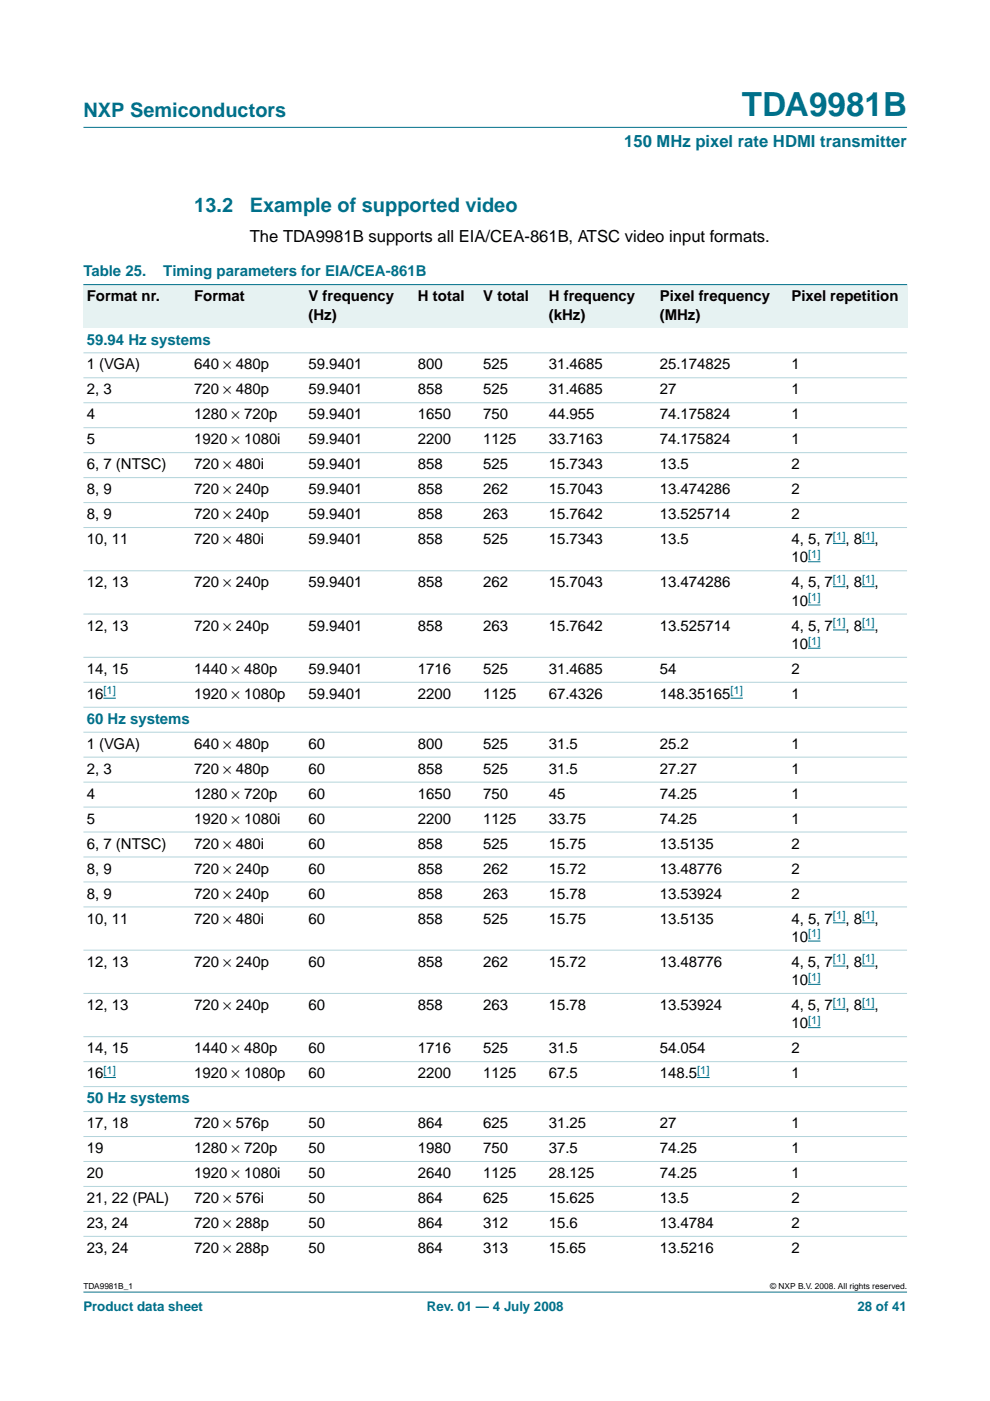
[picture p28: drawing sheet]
<svg xmlns="http://www.w3.org/2000/svg" width="210mm" height="297mm" viewBox="0 0 210 297" stroke-linecap="round" stroke-linejoin="round" font-family="sans-serif">
<defs><g id="words">
<text font-size="7.1" fill="#00708a" x="157.3" y="24.7">TDA9981B</text>
<g font-size="4.2" fill="#00708a">
<text x="17.7" y="24.9">NXP Semiconductors</text>
<text x="41.2" y="45">13.2</text>
<text x="53" y="45">Example of supported video</text>
</g>
<text font-size="3.5" fill="#00708a" x="132.4" y="31.1">150 MHz pixel rate HDMI transmitter</text>
<text font-size="3.5" x="53" y="51.2">The TDA9981B supports all EIA/CEA-861B, ATSC video input formats.</text>
<g font-size="3.2" fill="#00708a">
<text x="17.7" y="58.6">Table 25.</text>
<text x="34.6" y="58.6">Timing parameters for EIA/CEA-861B</text>
<text x="18.4" y="73">59.94 Hz systems</text>
<text x="18.4" y="153.5">60 Hz systems</text>
<text x="18.4" y="233.9">50 Hz systems</text>
</g>
<g font-size="3.2">
<text x="18.4" y="63.9">Format nr.</text>
<text x="41.2" y="63.9">Format</text>
<text x="65.4" y="63.9">V frequency</text>
<text x="88.6" y="63.9">H total</text>
<text x="102.5" y="63.9">V total</text>
<text x="116.3" y="63.9">H frequency</text>
<text x="139.9" y="63.9">Pixel frequency</text>
<text x="167.8" y="63.9">Pixel repetition</text>
<text x="65.4" y="67.8">(Hz)</text>
<text x="116.3" y="67.8">(kHz)</text>
<text x="139.9" y="67.8">(MHz)</text>
<text x="18.4" y="78.3">1 (VGA)</text>
<text x="18.4" y="83.6">2, 3</text>
<text x="41.2" y="78.3">640 × 480p</text>
<text x="41.2" y="83.6">720 × 480p</text>
<text x="65.4" y="78.3">59.9401</text>
<text x="65.4" y="83.6">59.9401</text>
<text x="88.6" y="78.3">800</text>
<text x="88.6" y="83.6">858</text>
<text x="102.5" y="78.3">525</text>
<text x="102.5" y="83.6">525</text>
<text x="116.4" y="78.3">31.4685</text>
<text x="116.4" y="83.6">31.4685</text>
<text x="139.9" y="78.3">25.174825</text>
<text x="139.9" y="83.6">27</text>
<text x="167.8" y="78.3">1</text>
<text x="167.8" y="83.6">1</text>
<text x="18.4" y="88.9">4</text>
<text x="41.2" y="88.9">1280 × 720p</text>
<text x="65.4" y="88.9">59.9401</text>
<text x="88.6" y="88.9">1650</text>
<text x="102.5" y="88.9">750</text>
<text x="116.4" y="88.9">44.955</text>
<text x="139.9" y="88.9">74.175824</text>
<text x="167.8" y="88.9">1</text>
<text x="18.4" y="94.2">5</text>
<text x="41.2" y="94.2">1920 × 1080i</text>
<text x="65.4" y="94.2">59.9401</text>
<text x="88.6" y="94.2">2200</text>
<text x="102.5" y="94.2">1125</text>
<text x="116.4" y="94.2">33.7163</text>
<text x="139.9" y="94.2">74.175824</text>
<text x="167.8" y="94.2">1</text>
<text x="18.4" y="99.5">6, 7 (NTSC)</text>
<text x="41.2" y="99.5">720 × 480i</text>
<text x="65.4" y="99.5">59.9401</text>
<text x="88.6" y="99.5">858</text>
<text x="102.5" y="99.5">525</text>
<text x="116.4" y="99.5">15.7343</text>
<text x="139.9" y="99.5">13.5</text>
<text x="167.8" y="99.5">2</text>
<text x="18.4" y="104.8">8, 9</text>
<text x="41.2" y="104.8">720 × 240p</text>
<text x="65.4" y="104.8">59.9401</text>
<text x="88.6" y="104.8">858</text>
<text x="102.5" y="104.8">262</text>
<text x="116.4" y="104.8">15.7043</text>
<text x="139.9" y="104.8">13.474286</text>
<text x="167.8" y="104.8">2</text>
<text x="18.4" y="110.1">8, 9</text>
<text x="41.2" y="110.1">720 × 240p</text>
<text x="65.4" y="110.1">59.9401</text>
<text x="88.6" y="110.1">858</text>
<text x="102.5" y="110.1">263</text>
<text x="116.4" y="110.1">15.7642</text>
<text x="139.9" y="110.1">13.525714</text>
<text x="167.8" y="110.1">2</text>
<text x="18.4" y="115.4">10, 11</text>
<text x="41.2" y="115.4">720 × 480i</text>
<text x="65.4" y="115.4">59.9401</text>
<text x="88.6" y="115.4">858</text>
<text x="102.5" y="115.4">525</text>
<text x="116.4" y="115.4">15.7343</text>
<text x="139.9" y="115.4">13.5</text>
<text x="167.8" y="119.3">10</text>
<text x="167.8" y="115.4">4, 5, 7</text>
<text x="179.3" y="115.4">, 8</text>
<text x="185.4" y="115.4">,</text>
<text x="18.4" y="124.5">12, 13</text>
<text x="41.2" y="124.5">720 × 240p</text>
<text x="65.4" y="124.5">59.9401</text>
<text x="88.6" y="124.5">858</text>
<text x="102.5" y="124.5">262</text>
<text x="116.4" y="124.5">15.7043</text>
<text x="139.9" y="124.5">13.474286</text>
<text x="167.8" y="124.5">4, 5, 7</text>
<text x="179.3" y="124.5">, 8</text>
<text x="185.4" y="124.5">,</text>
<text x="167.8" y="128.4">10</text>
<text x="18.4" y="133.7">12, 13</text>
<text x="41.2" y="133.7">720 × 240p</text>
<text x="65.4" y="133.7">59.9401</text>
<text x="88.6" y="133.7">858</text>
<text x="102.5" y="133.7">263</text>
<text x="116.4" y="133.7">15.7642</text>
<text x="139.9" y="133.7">13.525714</text>
<text x="167.8" y="137.6">10</text>
<text x="167.8" y="133.7">4, 5, 7</text>
<text x="179.3" y="133.7">, 8</text>
<text x="185.4" y="133.7">,</text>
<text x="18.4" y="142.9">14, 15</text>
<text x="41.2" y="142.9">1440 × 480p</text>
<text x="65.4" y="142.9">59.9401</text>
<text x="88.6" y="142.9">1716</text>
<text x="102.5" y="142.9">525</text>
<text x="116.4" y="142.9">31.4685</text>
<text x="139.9" y="142.9">54</text>
<text x="167.8" y="142.9">2</text>
<text x="18.4" y="148.2">16</text>
<text x="41.2" y="148.2">1920 × 1080p</text>
<text x="65.4" y="148.2">59.9401</text>
<text x="88.6" y="148.2">2200</text>
<text x="102.5" y="148.2">1125</text>
<text x="116.4" y="148.2">67.4326</text>
<text x="139.9" y="148.2">148.35165</text>
<text x="167.8" y="148.2">1</text>
<text x="18.4" y="158.8">1 (VGA)</text>
<text x="41.2" y="158.8">640 × 480p</text>
<text x="65.4" y="158.8">60</text>
<text x="88.6" y="158.8">800</text>
<text x="102.5" y="158.8">525</text>
<text x="116.3" y="158.8">31.5</text>
<text x="139.9" y="158.8">25.2</text>
<text x="167.8" y="158.8">1</text>
<text x="18.4" y="164.1">2, 3</text>
<text x="41.2" y="164.1">720 × 480p</text>
<text x="65.4" y="164.1">60</text>
<text x="88.6" y="164.1">858</text>
<text x="102.5" y="164.1">525</text>
<text x="116.3" y="164.1">31.5</text>
<text x="139.9" y="164.1">27.27</text>
<text x="167.8" y="164.1">1</text>
<text x="18.4" y="169.4">4</text>
<text x="41.2" y="169.4">1280 × 720p</text>
<text x="65.4" y="169.4">60</text>
<text x="88.6" y="169.4">1650</text>
<text x="102.5" y="169.4">750</text>
<text x="116.3" y="169.4">45</text>
<text x="139.9" y="169.4">74.25</text>
<text x="167.8" y="169.4">1</text>
<text x="18.4" y="174.6">5</text>
<text x="18.4" y="179.9">6, 7 (NTSC)</text>
<text x="41.2" y="174.6">1920 × 1080i</text>
<text x="41.2" y="179.9">720 × 480i</text>
<text x="65.4" y="174.6">60</text>
<text x="65.4" y="179.9">60</text>
<text x="88.6" y="174.6">2200</text>
<text x="88.6" y="179.9">858</text>
<text x="102.5" y="174.6">1125</text>
<text x="102.5" y="179.9">525</text>
<text x="116.3" y="174.6">33.75</text>
<text x="116.3" y="179.9">15.75</text>
<text x="139.9" y="174.6">74.25</text>
<text x="139.9" y="179.9">13.5135</text>
<text x="167.8" y="174.6">1</text>
<text x="167.8" y="179.9">2</text>
<text x="18.4" y="185.2">8, 9</text>
<text x="41.2" y="185.2">720 × 240p</text>
<text x="65.4" y="185.2">60</text>
<text x="88.6" y="185.2">858</text>
<text x="102.5" y="185.2">262</text>
<text x="116.3" y="185.2">15.72</text>
<text x="139.9" y="185.2">13.48776</text>
<text x="167.8" y="185.2">2</text>
<text x="18.4" y="190.5">8, 9</text>
<text x="41.2" y="190.5">720 × 240p</text>
<text x="65.4" y="190.5">60</text>
<text x="88.6" y="190.5">858</text>
<text x="102.5" y="190.5">263</text>
<text x="116.3" y="190.5">15.78</text>
<text x="139.9" y="190.5">13.53924</text>
<text x="167.8" y="190.5">2</text>
<text x="18.4" y="195.8">10, 11</text>
<text x="41.2" y="195.8">720 × 480i</text>
<text x="65.4" y="195.8">60</text>
<text x="88.6" y="195.8">858</text>
<text x="102.5" y="195.8">525</text>
<text x="116.3" y="195.8">15.75</text>
<text x="139.9" y="195.8">13.5135</text>
<text x="167.8" y="195.8">4, 5, 7</text>
<text x="179.3" y="195.8">, 8</text>
<text x="185.4" y="195.8">,</text>
<text x="167.8" y="199.7">10</text>
<text x="18.4" y="205">12, 13</text>
<text x="41.2" y="205">720 × 240p</text>
<text x="65.4" y="205">60</text>
<text x="88.6" y="205">858</text>
<text x="102.5" y="205">262</text>
<text x="116.3" y="205">15.72</text>
<text x="139.9" y="205">13.48776</text>
<text x="167.8" y="205">4, 5, 7</text>
<text x="167.8" y="208.9">10</text>
<text x="179.3" y="205">, 8</text>
<text x="185.4" y="205">,</text>
<text x="18.4" y="214.2">12, 13</text>
<text x="41.2" y="214.2">720 × 240p</text>
<text x="65.4" y="214.2">60</text>
<text x="88.6" y="214.2">858</text>
<text x="102.5" y="214.2">263</text>
<text x="116.3" y="214.2">15.78</text>
<text x="139.9" y="214.2">13.53924</text>
<text x="167.8" y="214.2">4, 5, 7</text>
<text x="179.3" y="214.2">, 8</text>
<text x="185.4" y="214.2">,</text>
<text x="167.8" y="218">10</text>
<text x="18.4" y="223.3">14, 15</text>
<text x="41.2" y="223.3">1440 × 480p</text>
<text x="65.4" y="223.3">60</text>
<text x="88.6" y="223.3">1716</text>
<text x="102.5" y="223.3">525</text>
<text x="116.3" y="223.3">31.5</text>
<text x="139.9" y="223.3">54.054</text>
<text x="167.8" y="223.3">2</text>
<text x="18.4" y="228.6">16</text>
<text x="41.2" y="228.6">1920 × 1080p</text>
<text x="65.4" y="228.6">60</text>
<text x="88.6" y="228.6">2200</text>
<text x="102.5" y="228.6">1125</text>
<text x="116.3" y="228.6">67.5</text>
<text x="139.9" y="228.6">148.5</text>
<text x="167.8" y="228.6">1</text>
<text x="18.4" y="239.2">17, 18</text>
<text x="41.2" y="239.2">720 × 576p</text>
<text x="65.4" y="239.2">50</text>
<text x="88.6" y="239.2">864</text>
<text x="102.5" y="239.2">625</text>
<text x="116.3" y="239.2">31.25</text>
<text x="139.9" y="239.2">27</text>
<text x="167.8" y="239.2">1</text>
<text x="18.4" y="244.5">19</text>
<text x="41.2" y="244.5">1280 × 720p</text>
<text x="65.4" y="244.5">50</text>
<text x="88.6" y="244.5">1980</text>
<text x="102.5" y="244.5">750</text>
<text x="116.3" y="244.5">37.5</text>
<text x="139.9" y="244.5">74.25</text>
<text x="167.8" y="244.5">1</text>
<text x="18.4" y="249.8">20</text>
<text x="41.2" y="249.8">1920 × 1080i</text>
<text x="65.4" y="249.8">50</text>
<text x="88.6" y="249.8">2640</text>
<text x="102.5" y="249.8">1125</text>
<text x="116.3" y="249.8">28.125</text>
<text x="139.9" y="249.8">74.25</text>
<text x="167.8" y="249.8">1</text>
<text x="18.4" y="255.1">21, 22 (PAL)</text>
<text x="41.2" y="255.1">720 × 576i</text>
<text x="65.4" y="255.1">50</text>
<text x="88.6" y="255.1">864</text>
<text x="102.5" y="255.1">625</text>
<text x="116.3" y="255.1">15.625</text>
<text x="139.9" y="255.1">13.5</text>
<text x="167.8" y="255.1">2</text>
<text x="18.4" y="260.4">23, 24</text>
<text x="41.2" y="260.4">720 × 288p</text>
<text x="65.4" y="260.4">50</text>
<text x="88.6" y="260.4">864</text>
<text x="102.5" y="260.4">312</text>
<text x="116.3" y="260.4">15.6</text>
<text x="139.9" y="260.4">13.4784</text>
<text x="167.8" y="260.4">2</text>
<text x="18.4" y="265.7">23, 24</text>
<text x="41.2" y="265.7">720 × 288p</text>
<text x="65.4" y="265.7">50</text>
<text x="88.6" y="265.7">864</text>
<text x="102.5" y="265.7">313</text>
<text x="116.3" y="265.7">15.65</text>
<text x="139.9" y="265.7">13.5216</text>
<text x="167.8" y="265.7">2</text>
</g>
<g font-size="2.8" fill="#00708a">
<text x="17.7" y="278">Product data sheet</text>
<text x="90.5" y="278">Rev. 01 — 4 July 2008</text>
<text x="181.8" y="278">28 of 41</text>
</g>
<g font-size="2.4" fill="#00f">
<text x="171.3" y="118.3">[1]</text>
<text x="176.6" y="114.4">[1]</text>
<text x="182.8" y="114.4">[1]</text>
<text x="176.6" y="123.6">[1]</text>
<text x="182.8" y="123.6">[1]</text>
<text x="171.3" y="127.5">[1]</text>
<text x="171.3" y="136.6">[1]</text>
<text x="176.6" y="132.8">[1]</text>
<text x="182.8" y="132.8">[1]</text>
<text x="21.9" y="147.2">[1]</text>
<text x="154.9" y="147.2">[1]</text>
<text x="176.6" y="194.9">[1]</text>
<text x="182.8" y="194.9">[1]</text>
<text x="171.3" y="198.7">[1]</text>
<text x="171.3" y="207.9">[1]</text>
<text x="176.6" y="204">[1]</text>
<text x="182.8" y="204">[1]</text>
<text x="176.6" y="213.2">[1]</text>
<text x="182.8" y="213.2">[1]</text>
<text x="171.3" y="217.1">[1]</text>
<text x="21.9" y="227.7">[1]</text>
<text x="147.8" y="227.7">[1]</text>
</g>
<g font-size="1.8">
<text x="17.7" y="273.4">TDA9981B_1</text>
<text x="163.3" y="273.4">© NXP B.V. 2008. All rights reserved.</text>
</g>
</g></defs>
<g fill="#00708a" stroke="#00708a" stroke-width=".21">
<path d="M17.7 273.9h174.6z"/>
<path d="M17.7 27h174.6z"/>
</g>
<g fill="#e6f2f2">
<path d="M17.7 60.3h22.8v9.2h-22.8z" fill-rule="evenodd"/>
<path d="M40.5 60.3h24.2v9.2h-24.2z" fill-rule="evenodd"/>
<path d="M64.7 60.3h23.2v9.2h-23.2z" fill-rule="evenodd"/>
<path d="M87.9 60.3h13.9v9.2h-13.9z" fill-rule="evenodd"/>
<path d="M101.8 60.3h13.8v9.2h-13.8z" fill-rule="evenodd"/>
<path d="M115.6 60.3h23.6v9.2h-23.6z" fill-rule="evenodd"/>
<path d="M139.2 60.3h27.9v9.2h-27.9z" fill-rule="evenodd"/>
<path d="M167.1 60.3h25.2v9.2h-25.2z" fill-rule="evenodd"/>
</g>
<g fill="none" stroke="#00f" stroke-width=".21">
<path d="M171.3 119.1h2.7M176.6 115.2h2.7M182.8 115.2h2.6M171.3 128.3h2.7M171.3 137.4h2.7M176.6 124.4h2.7M176.6 133.6h2.7M182.8 124.4h2.6M182.8 133.6h2.6M21.9 148h2.7M154.9 148h2.6M171.3 199.5h2.7"/>
<path d="M176.6 195.7h2.7M182.8 195.7h2.6M171.3 208.7h2.7M171.3 217.9h2.7M176.6 204.8h2.7M176.6 214h2.7M182.8 204.8h2.6M182.8 214h2.6M21.9 228.5h2.7M147.8 228.5h2.7"/>
</g>
<path d="M17.7 60.3h174.6z" fill="#00708a" stroke="#00708a" stroke-width=".21"/>
<g fill="#b3d4db" stroke="#b3d4db" stroke-width=".21">
<path d="M17.7 74.8h174.6z"/>
<path d="M17.7 80.1h174.6z"/>
<path d="M17.7 85.4h174.6z"/>
<path d="M17.7 90.7h174.6z"/>
<path d="M17.7 96h174.6z"/>
<path d="M17.7 101.3h174.6z"/>
<path d="M17.7 106.6h174.6z"/>
<path d="M17.7 111.8h174.6z"/>
<path d="M17.7 121h174.6z"/>
<path d="M17.7 130.2h174.6z"/>
<path d="M17.7 139.4h174.6z"/>
<path d="M17.7 144.7h174.6z"/>
<path d="M17.7 149.9h174.6z"/>
<path d="M17.7 155.2h174.6z"/>
<path d="M17.7 160.5h174.6z"/>
<path d="M17.7 165.8h174.6z"/>
<path d="M17.7 171.1h174.6z"/>
<path d="M17.7 176.4h174.6z"/>
<path d="M17.7 181.7h174.6z"/>
<path d="M17.7 187h174.6z"/>
<path d="M17.7 192.3h174.6z"/>
<path d="M17.7 201.5h174.6z"/>
<path d="M17.7 210.6h174.6z"/>
<path d="M17.7 219.8h174.6z"/>
<path d="M17.7 225.1h174.6z"/>
<path d="M17.7 230.4h174.6z"/>
<path d="M17.7 235.7h174.6z"/>
<path d="M17.7 241h174.6z"/>
<path d="M17.7 246.3h174.6z"/>
<path d="M17.7 251.5h174.6z"/>
<path d="M17.7 256.8h174.6z"/>
<path d="M17.7 262.1h174.6z"/>
</g>
<use href="#words"/>
</svg>
